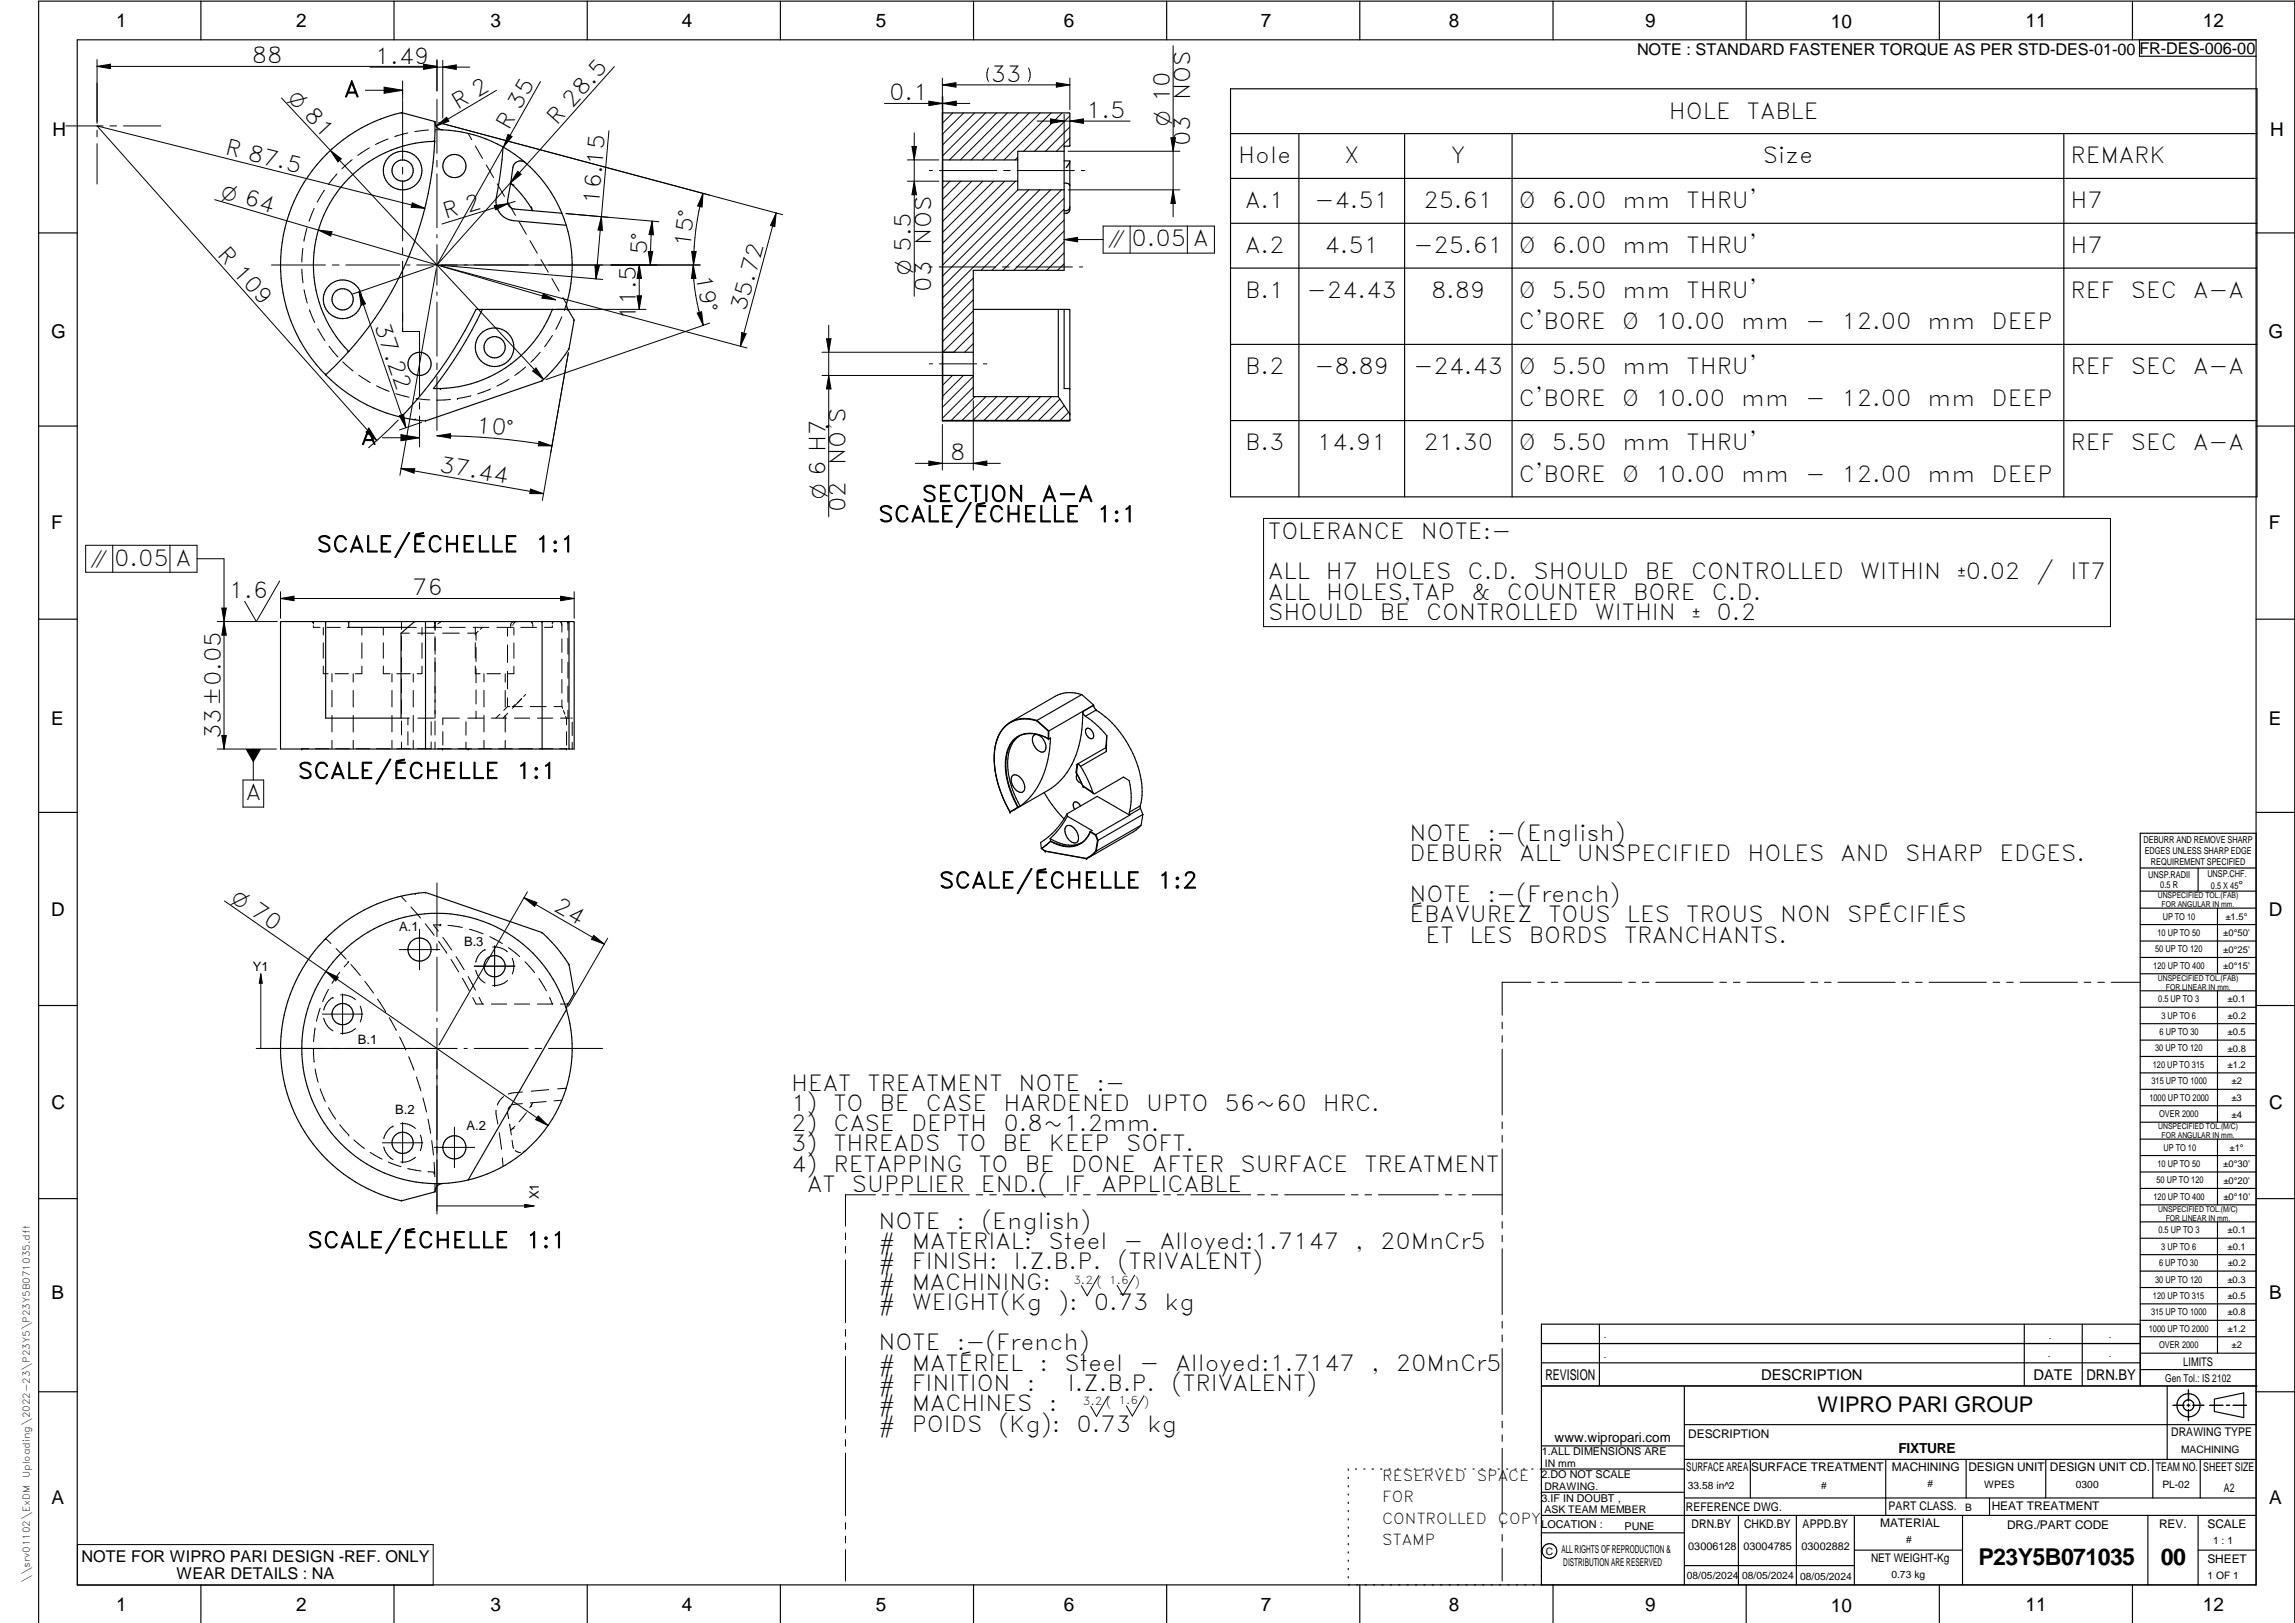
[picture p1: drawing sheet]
<svg xmlns="http://www.w3.org/2000/svg" width="594mm" height="420mm" viewBox="0 0 594 420" stroke-linecap="round" stroke-linejoin="round" font-family="sans-serif">
<defs><g id="words">
<g font-size="6">
<text x="512.1" y="405.2">P23Y5B071035</text>
<text x="559.4" y="405.2">00</text>
</g>
<g font-size="5.7">
<text x="65.2" y="16.3">88</text>
<text x="97" y="16.5">1.49</text>
<text x="256.5" y="21.1">33</text>
<text x="89.1" y="25.1">A</text>
<text x="118.4" y="28.4" transform="rotate(-31 118.4 28.4)">R 2</text>
<text x="230.2" y="25.9">0.1</text>
<text x="308.1" y="25.8" transform="rotate(-90 308.1 25.8)">NOS</text>
<text x="131.7" y="33.9" transform="rotate(-61 131.7 33.9)">R 35</text>
<text x="144.1" y="32.6" transform="rotate(-48 144.1 32.6)">R 28.5</text>
<text x="281.2" y="30.5">1.5</text>
<text x="432" y="30.7">HOLE</text>
<text x="452.2" y="30.7">TABLE</text>
<text x="58" y="40" transform="rotate(14 58 40)">R 87.5</text>
<text x="308.1" y="37.9" transform="rotate(-90 308.1 37.9)">03</text>
<text x="320.5" y="42.3">Hole</text>
<text x="347.9" y="42.3">X</text>
<text x="375.6" y="42.3">Y</text>
<text x="456.3" y="42.3">Size</text>
<text x="536" y="42.3">REMARK</text>
<text x="155.1" y="53" transform="rotate(-85 155.1 53)">16.15</text>
<text x="322.3" y="53.9">A.1</text>
<text x="340.3" y="53.9">-4.51</text>
<text x="368.5" y="53.9">25.61</text>
<text x="393.1" y="53.9">Ø</text>
<text x="401.7" y="53.9">6.00</text>
<text x="420" y="53.9">mm</text>
<text x="436.6" y="53.9">THRU'</text>
<text x="536" y="53.9">H7</text>
<text x="115.3" y="56.8" transform="rotate(-17 115.3 56.8)">R 2</text>
<text x="167.4" y="66" transform="rotate(-88 167.4 66)">5°</text>
<text x="178.6" y="64.2" transform="rotate(-83 178.6 64.2)">15°</text>
<text x="241" y="63.4" transform="rotate(-90 241 63.4)">NOS</text>
<text x="292.9" y="63.8">0.05 A</text>
<text x="322.3" y="65.5">A.2</text>
<text x="342.9" y="65.5">4.51</text>
<text x="365.9" y="65.5">-25.61</text>
<text x="393.1" y="65.5">Ø</text>
<text x="401.7" y="65.5">6.00</text>
<text x="420" y="65.5">mm</text>
<text x="436.6" y="65.5">THRU'</text>
<text x="536" y="65.5">H7</text>
<text x="56" y="66.1" transform="rotate(48 56 66.1)">R 109</text>
<text x="180.1" y="71.4" transform="rotate(81 180.1 71.4)">19°</text>
<text x="241" y="75.5" transform="rotate(-90 241 75.5)">03</text>
<text x="322.3" y="77.1">B.1</text>
<text x="338.3" y="77.1">-24.43</text>
<text x="370.4" y="77.1">8.89</text>
<text x="393.1" y="77.1">Ø</text>
<text x="401.7" y="77.1">5.50</text>
<text x="420" y="77.1">mm</text>
<text x="436.6" y="77.1">THRU'</text>
<text x="536" y="77.1">REF</text>
<text x="551.6" y="77.1">SEC</text>
<text x="567.7" y="77.1">A-A</text>
<text x="164.6" y="82.8" transform="rotate(-90 164.6 82.8)">11.5</text>
<text x="193.1" y="80.9" transform="rotate(-75 193.1 80.9)">35.72</text>
<text x="96.9" y="84.3" transform="rotate(71 96.9 84.3)">37.22</text>
<text x="393.1" y="85.3">C'BORE</text>
<text x="419.9" y="85.3">Ø</text>
<text x="428.5" y="85.3">10.00</text>
<text x="450.7" y="85.3">mm</text>
<text x="467.3" y="85.3">-</text>
<text x="476.7" y="85.3">12.00</text>
<text x="499" y="85.3">mm</text>
<text x="515.5" y="85.3">DEEP</text>
<text x="322.3" y="96.9">B.2</text>
<text x="340.3" y="96.9">-8.89</text>
<text x="365.9" y="96.9">-24.43</text>
<text x="393.1" y="96.9">Ø</text>
<text x="401.7" y="96.9">5.50</text>
<text x="420" y="96.9">mm</text>
<text x="436.6" y="96.9">THRU'</text>
<text x="536" y="96.9">REF</text>
<text x="551.6" y="96.9">SEC</text>
<text x="567.7" y="96.9">A-A</text>
<text x="393.1" y="105">C'BORE</text>
<text x="419.9" y="105">Ø</text>
<text x="428.5" y="105">10.00</text>
<text x="450.7" y="105">mm</text>
<text x="467.3" y="105">-</text>
<text x="476.7" y="105">12.00</text>
<text x="499" y="105">mm</text>
<text x="515.5" y="105">DEEP</text>
<text x="123.1" y="112.1" transform="rotate(5 123.1 112.1)">10°</text>
<text x="93.4" y="115.1">A</text>
<text x="246" y="119.1">8</text>
<text x="322.3" y="116.6">B.3</text>
<text x="340.9" y="116.6">14.91</text>
<text x="368.5" y="116.6">21.30</text>
<text x="393.1" y="116.6">Ø</text>
<text x="401.7" y="116.6">5.50</text>
<text x="420" y="116.6">mm</text>
<text x="436.6" y="116.6">THRU'</text>
<text x="536" y="116.6">REF</text>
<text x="551.6" y="116.6">SEC</text>
<text x="567.7" y="116.6">A-A</text>
<text x="113.5" y="122.1" transform="rotate(10 113.5 122.1)">37.44</text>
<text x="218.9" y="120.5" transform="rotate(-90 218.9 120.5)">NO'S</text>
<text x="393.1" y="124.7">C'BORE</text>
<text x="419.9" y="124.7">Ø</text>
<text x="428.5" y="124.7">10.00</text>
<text x="450.7" y="124.7">mm</text>
<text x="467.3" y="124.7">-</text>
<text x="476.7" y="124.7">12.00</text>
<text x="499" y="124.7">mm</text>
<text x="515.5" y="124.7">DEEP</text>
<text x="238.6" y="129.9">SECTION</text>
<text x="269.6" y="129.9">A-A</text>
<text x="218.9" y="132.5" transform="rotate(-90 218.9 132.5)">02</text>
<text x="227.3" y="135.1">SCALE/ÉCHELLE</text>
<text x="283.9" y="135.1">1:1</text>
<text x="82" y="142.9">SCALE/ÉCHELLE</text>
<text x="138.5" y="142.9">1:1</text>
<text x="328.3" y="139.5">TOLERANCE</text>
<text x="367.8" y="139.5">NOTE:-</text>
<text x="29.5" y="146.4">0.05 A</text>
<text x="328.3" y="150">ALL</text>
<text x="343.2" y="150">H7</text>
<text x="355.8" y="150">HOLES</text>
<text x="379.9" y="150">C.D.</text>
<text x="396.9" y="150">SHOULD</text>
<text x="425.8" y="150">BE</text>
<text x="437.8" y="150">CONTROLLED</text>
<text x="481.5" y="150">WITHIN</text>
<text x="527.1" y="150">/</text>
<text x="535.9" y="150">IT7</text>
<text x="59.2" y="154.8">1.6</text>
<text x="106.7" y="154.1">76</text>
<text x="328.3" y="155.2">ALL</text>
<text x="343.2" y="155.2">HOLES,TAP</text>
<text x="380.9" y="155.2">&amp;</text>
<text x="390.1" y="155.2">COUNTER</text>
<text x="422.8" y="155.2">BORE</text>
<text x="443.1" y="155.2">C.D.</text>
<text x="328.3" y="160.5">SHOULD</text>
<text x="357.2" y="160.5">BE</text>
<text x="369.2" y="160.5">CONTROLLED</text>
<text x="412.8" y="160.5">WITHIN</text>
<text x="444.4" y="160.5">0.2</text>
<text x="57.1" y="191.3" transform="rotate(-90 57.1 191.3)">33±0.05</text>
<text x="77.1" y="201.6">SCALE/ÉCHELLE</text>
<text x="133.6" y="201.6">1:1</text>
<text x="63.6" y="207.2">A</text>
<text x="364.8" y="217.7">NOTE</text>
<text x="385" y="217.7">:-(English)</text>
<text x="364.8" y="223">DEBURR</text>
<text x="393.3" y="223">ALL</text>
<text x="408.2" y="223">UNSPECIFIED</text>
<text x="452.3" y="223">HOLES</text>
<text x="476.5" y="223">AND</text>
<text x="493.2" y="223">SHARP</text>
<text x="517.6" y="223">EDGES.</text>
<text x="243.1" y="229.9">SCALE/ÉCHELLE</text>
<text x="299.6" y="229.9">1:2</text>
<text x="364.8" y="233.5">NOTE</text>
<text x="385.1" y="233.5">:-(French)</text>
<text x="143.1" y="235.7" transform="rotate(30 143.1 235.7)">24</text>
<text x="364.8" y="238.8">ÉBAVUREZ</text>
<text x="400.8" y="238.8">TOUS</text>
<text x="421.1" y="238.8">LES</text>
<text x="436.5" y="238.8">TROUS</text>
<text x="460.8" y="238.8">NON</text>
<text x="478.2" y="238.8">SPÉCIFIÉS</text>
<text x="369" y="244">ET</text>
<text x="380.4" y="244">LES</text>
<text x="395.8" y="244">BORDS</text>
<text x="420.4" y="244">TRANCHANTS.</text>
<text x="204.8" y="282.3">HEAT</text>
<text x="204.8" y="287.6">1)</text>
<text x="215.8" y="287.6">TO</text>
<text x="224.6" y="282.3">TREATMENT</text>
<text x="227.7" y="287.6">BE</text>
<text x="239.7" y="287.6">CASE</text>
<text x="259.8" y="287.6">HARDENED</text>
<text x="263.7" y="282.3">NOTE</text>
<text x="283.8" y="282.3">:-</text>
<text x="296.7" y="287.6">UPTO</text>
<text x="317" y="287.6">56~60</text>
<text x="342.4" y="287.6">HRC.</text>
<text x="204.8" y="292.8">2)</text>
<text x="215.8" y="292.8">CASE</text>
<text x="235.8" y="292.8">DEPTH</text>
<text x="259.7" y="292.8">0.8~1.2mm.</text>
<text x="204.8" y="298.1">3)</text>
<text x="215.8" y="298.1">THREADS</text>
<text x="247.6" y="298.1">TO</text>
<text x="259.5" y="298.1">BE</text>
<text x="271.5" y="298.1">KEEP</text>
<text x="291.5" y="298.1">SOFT.</text>
<text x="204.8" y="303.3">4)</text>
<text x="215.8" y="303.3">RETAPPING</text>
<text x="253.3" y="303.3">TO</text>
<text x="265.3" y="303.3">BE</text>
<text x="277.2" y="303.3">DONE</text>
<text x="298.2" y="303.3">AFTER</text>
<text x="321.1" y="303.3">SURFACE</text>
<text x="353.2" y="303.3">TREATMENT</text>
<text x="209" y="308.6">AT</text>
<text x="220.5" y="308.6">SUPPLIER</text>
<text x="253.9" y="308.6">END.(</text>
<text x="275.6" y="308.6">IF</text>
<text x="285.2" y="308.6">APPLICABLE</text>
<text x="79.6" y="323.1">SCALE/ÉCHELLE</text>
<text x="136.2" y="323.1">1:1</text>
<text x="227.4" y="318.1">NOTE</text>
<text x="227.4" y="323.4">#</text>
<text x="236" y="323.4">MATERIAL:</text>
<text x="247.6" y="318.1">:</text>
<text x="254.1" y="318.1">(English)</text>
<text x="271.4" y="323.4">Steel</text>
<text x="290.9" y="323.4">-</text>
<text x="300.2" y="323.4">Alloyed:1.7147</text>
<text x="350.8" y="323.4">,</text>
<text x="357.2" y="323.4">20MnCr5</text>
<text x="227.4" y="328.6">#</text>
<text x="236" y="328.6">FINISH:</text>
<text x="262.4" y="328.6">I.Z.B.P.</text>
<text x="289.3" y="328.6">(TRIVALENT)</text>
<text x="227.4" y="333.9">#</text>
<text x="236" y="333.9">MACHINING:</text>
<text x="227.4" y="339.1">#</text>
<text x="236" y="339.1">WEIGHT(Kg</text>
<text x="273.9" y="339.1">):</text>
<text x="283.2" y="339.1">0.73</text>
<text x="301.5" y="339.1">kg</text>
<text x="227.4" y="349.6">NOTE</text>
<text x="247.6" y="349.6">:-(French)</text>
<text x="227.4" y="354.9">#</text>
<text x="236" y="354.9">MATÉRIEL</text>
<text x="269.1" y="354.9">:</text>
<text x="275.5" y="354.9">Steel</text>
<text x="294.9" y="354.9">-</text>
<text x="304.3" y="354.9">Alloyed:1.7147</text>
<text x="354.9" y="354.9">,</text>
<text x="361.3" y="354.9">20MnCr5</text>
<text x="227.4" y="360.1">#</text>
<text x="227.4" y="365.4">#</text>
<text x="236" y="365.4">MACHINES</text>
<text x="236" y="360.1">FINITION</text>
<text x="265.8" y="360.1">:</text>
<text x="271.5" y="365.4">:</text>
<text x="276.4" y="360.1">I.Z.B.P.</text>
<text x="303.3" y="360.1">(TRIVALENT)</text>
<text x="227.4" y="370.6">#</text>
<text x="236" y="370.6">POIDS</text>
<text x="258.4" y="370.6">(Kg):</text>
<text x="278.7" y="370.6">0.73</text>
<text x="296.9" y="370.6">kg</text>
</g>
<text font-size="5.6" x="470.5" y="365.5">WIPRO PARI GROUP</text>
<g font-size="5.4">
<text x="74.4" y="25.7" transform="rotate(47 74.4 25.7)">O 81</text>
<text x="302.8" y="32.5" transform="rotate(-90 302.8 32.5)">O 10</text>
<text x="57" y="51.2" transform="rotate(16 57 51.2)">O 64</text>
<text x="286.8" y="63.8">i</text>
<text x="235.8" y="71.2" transform="rotate(-90 235.8 71.2)">O 5.5</text>
<text x="213.6" y="129.2" transform="rotate(-90 213.6 129.2)">O 6 H7</text>
<text x="23.5" y="146.4">i</text>
<text x="506.7" y="150">u0.02</text>
<text x="438.1" y="160.5">u</text>
<text x="59.6" y="233.2" transform="rotate(35 59.6 233.2)">O 70</text>
</g>
<g font-size="4.9">
<text x="30" y="7">1</text>
<text x="76.7" y="7">2</text>
<text x="127" y="7">3</text>
<text x="176.5" y="7">4</text>
<text x="226.7" y="7">5</text>
<text x="275.4" y="7">6</text>
<text x="326.4" y="7">7</text>
<text x="375" y="7">8</text>
<text x="425.8" y="7">9</text>
<text x="473.9" y="7.4">10</text>
<text x="524.3" y="7">11</text>
<text x="570.2" y="7">12</text>
<text x="13.6" y="35.2">H</text>
<text x="587.6" y="35.2">H</text>
<text x="13.2" y="87.5">G</text>
<text x="587.2" y="87.5">G</text>
<text x="13.3" y="137.1">F</text>
<text x="587.3" y="137.1">F</text>
<text x="13.3" y="187.6">E</text>
<text x="587.3" y="187.6">E</text>
<text x="13.3" y="237">D</text>
<text x="587.3" y="237">D</text>
<text x="13.4" y="287.1">C</text>
<text x="587.4" y="287.1">C</text>
<text x="13.4" y="336.3">B</text>
<text x="587.4" y="336.3">B</text>
<text x="13.4" y="389.3">A</text>
<text x="587.4" y="389.3">A</text>
<text x="30" y="417">1</text>
<text x="76.7" y="417">2</text>
<text x="127" y="417">3</text>
<text x="176.5" y="417">4</text>
<text x="226.7" y="417">5</text>
<text x="275.4" y="417">6</text>
<text x="326.4" y="417">7</text>
<text x="375" y="417">8</text>
<text x="425.8" y="417">9</text>
<text x="473.9" y="417.4">10</text>
<text x="524.3" y="417">11</text>
<text x="570.2" y="417">12</text>
</g>
<g font-size="4.2">
<text x="423.7" y="14.3">NOTE : STANDARD FASTENER TORQUE AS PER STD-DES-01-00</text>
<text x="553.8" y="14">FR-DES-006-00</text>
<text x="21.1" y="404.4">NOTE FOR WIPRO PARI DESIGN -REF. ONLY</text>
<text x="45.7" y="408.9">WEAR DETAILS : NA</text>
</g>
<g font-size="3.9">
<text x="357.8" y="383.4">RESERVED</text>
<text x="382.3" y="383.4">SPACE</text>
<text x="357.8" y="388.9">FOR</text>
<text x="357.8" y="394.5">CONTROLLED</text>
<text x="387.8" y="394.5">COPY</text>
<text x="357.8" y="400.1">STAMP</text>
</g>
<g font-size="3.8">
<text x="400.1" y="357.1">REVISION</text>
<text x="455.9" y="357.1">DESCRIPTION</text>
<text x="526.4" y="357.1">DATE</text>
<text x="540.1" y="357.1">DRN.BY</text>
</g>
<text font-size="3.6" x="491.4" y="376.2">FIXTURE</text>
<text font-size="3.5" x="402.4" y="373.3">www.wipropari.com</text>
<g font-size="3.4">
<text x="103.4" y="241">A.1</text>
<text x="120.1" y="244.9">B.3</text>
<text x="65.5" y="251.3">Y1</text>
<text x="92.6" y="270.4">B.1</text>
<text x="102.3" y="288.3">B.2</text>
<text x="120.7" y="292.6">A.2</text>
<text x="139.4" y="310.5" transform="rotate(-90 139.4 310.5)">X1</text>
</g>
<g font-size="3.1">
<text x="565.2" y="353.5">LIMITS</text>
<text x="562" y="371.7">DRAWING TYPE</text>
<text x="437" y="372.3">DESCRIPTION</text>
<text x="436.5" y="380.9">SURFACE AREA</text>
<text x="453.3" y="380.9">SURFACE TREATMENT</text>
<text x="489.7" y="380.9">MACHINING</text>
<text x="509.5" y="380.9">DESIGN UNIT</text>
<text x="530.6" y="380.9">DESIGN UNIT CD.</text>
<text x="558" y="380.7">TEAM NO.</text>
<text x="570.3" y="380.7">SHEET SIZE</text>
<text x="575.6" y="386.1">A2</text>
<text x="436.4" y="391.1">REFERENCE DWG.</text>
<text x="437.9" y="395.5">DRN.BY</text>
<text x="451.5" y="395.5">CHKD.BY</text>
<text x="466.6" y="395.5">APPD.BY</text>
<text x="486.7" y="395.4">MATERIAL</text>
<text x="488.9" y="391">PART CLASS.</text>
<text x="515.6" y="391">HEAT TREATMENT</text>
<text x="519.6" y="395.9">DRG./PART CODE</text>
<text x="558.9" y="395.6">REV.</text>
<text x="571.4" y="395.6">SCALE</text>
<text x="484.3" y="404.3">NET WEIGHT-Kg</text>
<text x="571.4" y="404.7">SHEET</text>
</g>
<text font-size="3" x="579.5" y="230.1">°</text>
<g font-size="2.8">
<text x="277.8" y="332.4">3.2 ( 1.6 )</text>
<text x="560.5" y="357.7">Gen Tol.: IS 2102</text>
<text x="280.3" y="363.6">3.2 ( 1.6 )</text>
<text x="399.1" y="376.7">1.ALL DIMENSIONS ARE</text>
<text x="399" y="382.7">2.DO NOT SCALE</text>
<text x="399" y="388.7">3.IF IN DOUBT ,</text>
<text x="399" y="395.5">LOCATION :</text>
<text x="420.5" y="396">PUNE</text>
<text x="437" y="401.3">03006128</text>
<text x="451.3" y="401.2">03004785</text>
<text x="466.3" y="401.3">03002882</text>
<text x="404.2" y="402">ALL RIGHTS OF REPRODUCTION &amp;</text>
<text x="404.7" y="405.4">DISTRIBUTION ARE RESERVED</text>
</g>
<g font-size="2.7">
<text x="564.6" y="376.2">MACHINING</text>
<text x="399.9" y="379.7">IN mm</text>
<text x="399.8" y="385.7">DRAWING.</text>
<text x="436.9" y="385.5">33.58 in^2</text>
<text x="471.4" y="385.6">#</text>
<text x="498.9" y="385.1">#</text>
<text x="513.6" y="385.3">WPES</text>
<text x="537.3" y="385.2">0300</text>
<text x="559.7" y="385.2">PL-02</text>
<text x="399.8" y="391.8">ASK TEAM MEMBER</text>
<text x="508.7" y="391.2">B</text>
<text x="493.4" y="399.6">#</text>
<text x="572.9" y="399.8">1 : 1</text>
<text x="400.1" y="402.5">C</text>
<text x="436.7" y="408.7">08/05/2024</text>
<text x="450.9" y="408.8">08/05/2024</text>
<text x="466" y="409">08/05/2024</text>
<text x="489.6" y="408.5">0.73 kg</text>
<text x="571.5" y="408.7">1 OF 1</text>
</g>
<g font-size="2.5">
<text x="559.2" y="229.9">0.5 R</text>
<text x="572.3" y="230.1">0.5 X 45</text>
<text x="559.4" y="323.5">3 UP TO 6</text>
<text x="558.9" y="327.8">6 UP TO 30</text>
<text x="557.8" y="332">30 UP TO 120</text>
<text x="415.2" y="346.4">.</text>
<text x="530.3" y="346.6">.</text>
<text x="545.9" y="346.4">.</text>
<text x="415.2" y="351.5">.</text>
<text x="530.1" y="351.3">.</text>
<text x="545.9" y="351.4">.</text>
</g>
<g font-size="2.4">
<text x="554.9" y="218.3">DEBURR AND REMOVE SHARP</text>
<text x="555.2" y="221.1">EDGES UNLESS SHARP EDGE</text>
<text x="556.1" y="227.2">UNSP.RADII</text>
<text x="556.8" y="223.8">REQUIREMENT SPECIFIED</text>
<text x="571.4" y="227">UNSP.CHF.</text>
<text x="559.8" y="238">UP TO 10</text>
<text x="576.1" y="238.1">±1.5°</text>
<text x="558.5" y="242.3">10 UP TO 50</text>
<text x="575.5" y="242.3">±0°50'</text>
<text x="557.4" y="250.8">120 UP TO 400</text>
<text x="557.9" y="246.5">50 UP TO 120</text>
<text x="575.5" y="250.8">±0°15'</text>
<text x="575.5" y="246.6">±0°25'</text>
<text x="558.7" y="259.4">0.5 UP TO 3</text>
<text x="559.5" y="263.7">3 UP TO 6</text>
<text x="576.6" y="259.4">±0.1</text>
<text x="576.6" y="263.7">±0.2</text>
<text x="559" y="268">6 UP TO 30</text>
<text x="576.6" y="268">±0.5</text>
<text x="557.9" y="272.2">30 UP TO 120</text>
<text x="576.6" y="272.2">±0.8</text>
<text x="556.9" y="280.7">315 UP TO 1000</text>
<text x="557.3" y="276.5">120 UP TO 315</text>
<text x="576.6" y="276.5">±1.2</text>
<text x="577.7" y="280.7">±2</text>
<text x="556.4" y="284.9">1000 UP TO 2000</text>
<text x="577.6" y="285">±3</text>
<text x="558.9" y="289.2">OVER 2000</text>
<text x="577.7" y="289.3">±4</text>
<text x="560" y="297.9">UP TO 10</text>
<text x="577.1" y="297.9">±1°</text>
<text x="558.5" y="302.1">10 UP TO 50</text>
<text x="575.5" y="302.2">±0°30'</text>
<text x="557.5" y="310.6">120 UP TO 400</text>
<text x="558.2" y="306.4">50 UP TO 120</text>
<text x="575.5" y="310.6">±0°10'</text>
<text x="575.5" y="306.4">±0°20'</text>
<text x="558.8" y="319.2">0.5 UP TO 3</text>
<text x="576.6" y="323.5">±0.1</text>
<text x="576.6" y="319.3">±0.1</text>
<text x="576.7" y="327.8">±0.2</text>
<text x="576.6" y="332">±0.3</text>
<text x="556.8" y="340.6">315 UP TO 1000</text>
<text x="557.3" y="336.3">120 UP TO 315</text>
<text x="576.6" y="336.3">±0.5</text>
<text x="576.6" y="340.6">±0.8</text>
<text x="556.2" y="344.8">1000 UP TO 2000</text>
<text x="576.6" y="344.8">±1.2</text>
<text x="558.9" y="349">OVER 2000</text>
<text x="577.7" y="349">±2</text>
<text x="7.7" y="382.7" transform="rotate(-90 7.7 382.7)">Uploading\2022-23\P23Y5\P23Y5B071035.dft</text>
<text x="7.7" y="409.9" transform="rotate(-90 7.7 409.9)">\\srv01102\ExDM</text>
</g>
<g font-size="2.1">
<text x="558.6" y="232.4">UNSPECIFIED TOL.(FAB)</text>
<text x="559.5" y="234.8">FOR ANGULAR IN mm.</text>
<text x="558.6" y="254">UNSPECIFIED TOL.(FAB)</text>
<text x="560.7" y="256.3">FOR LINEAR IN mm.</text>
<text x="558.7" y="292.4">UNSPECIFIED TOL.(M/C)</text>
<text x="559.6" y="294.7">FOR ANGULAR IN mm.</text>
<text x="558.7" y="313.8">UNSPECIFIED TOL.(M/C)</text>
<text x="560.6" y="316.2">FOR LINEAR IN mm.</text>
</g>
</g></defs>
<g fill="none" stroke="#000" stroke-width=".3">
<path d="M20 10.3h564v400h-564zM52 .3v10M102 .3v10M152 .3v10M202 .3v10M252 .3v10M302 .3v10M352 .3v10M402 .3v10M452 .3v10M502 .3v10M552 .3v10"/>
<path d="M553.8 10.3v4.3h30.2M103.9 29.1a40.5 40.5 0 0 0-19.6 67.9M103.9 29.1v.3M103.9 29.1l8.7 2.4M112.3 36.4l.2 .2M112.5 36.6h.1M112.5 36.6a32 32 0 0 0-29 19.9 32 32 0 0 0 6.8 34.5M112.5 36.6a87.4 87.4 0 0 1-22.2 54.4M112.6 31.5l-.2 .1M112.6 31.5l-.1 5.1M112.6 31.6l.2 .9 .5 .7a3.9 3.9 0 0 0 2.9 .5 34.7 34.7 0 0 1 14 4.4M130.2 38.1a118 118 0 0 1-1.8 13.7 5 5 0 0 0 4.5 5.3l13.7 1.2"/>
<path d="M130.2 38.1l3 1.9 2.8 2.1M243.9 34.7v68.6M275.5 39.2h-12v9.9h12M318.5 34.6h265.7M318.5 23h265.7v105.6h-265.7zM336.2 34.6v94M363.6 34.6v94M391.4 34.6v94M534.2 34.6v94M132.2 47.4l.3 .3M132.2 47.4l-.8 4.4a1.98 1.98 0 0 0 1.8 2.3l12.3 1.1M132.5 47.7l3.3 3.7 1.9 2.7"/>
<path d="M132.5 47.7l.6 .3M136 42.1a34.8 34.8 0 0 1 9.5 13.1M136 42.1a2 2 0 0 0-3.2 1.3l-.6 4M137.6 53.6l.1 .5M137.7 54.1l.2 .4M145.5 55.2l1.1 3.1M146.6 58.3a35.4 35.4 0 0 1 .1 20.4l.3 1.4M244 41.4h19.5M244 46.9h19.5M275.5 47.4l1 .1 .4 .4M275.5 41.7h1.4v12.8a1.1 1.1 0 0 1-1.4 .7M276.9 41.8l-.9 1.6"/>
<path d="M276.9 53.6l-.2 .5a1.19 1.19 0 0 1-1.2 .4M318.5 46.2h265.7M318.5 57.8h265.7M10 60.3h10M243.9 78.7h.1M318.5 69.4h265.7M584 60.3h10M84.3 96.8v.2M84.3 97a40.4 40.4 0 0 0 19.5 11M90 91h.3M90.3 91l-6 6M124.9 80.1a109.5 109.5 0 0 1-12.7 20.5h1.7"/>
<path d="M140.2 98.4l.1 .2M140.3 98.6l-30.2 10.4M143.1 80.3l-.1-.2a32 32 0 0 1-29.1 20.5M147 80.1l1.6 2.7M147 80.1h-23.8a108.5 108.5 0 0 1-19.4 27.9M147 80.1l-.1 .2M147.1 90.2l.2 .1M147.3 90.3l-3.2 4.4-3.8 3.9M148.6 82.8l-1.3 7.5M148.6 82.8l-.2 .1M244 91.2h7.9M244 97.2h7.9"/>
<path d="M251.9 80.1l25 .1v28.6M274 80.1v22.6M275.5 80.1v20.5h1.2l.2 .2M318.5 89.2h265.7M10 110.3h10M103.8 108l3.3 .6M107.1 108.6l3 .4M107.6 108.5l-.5 .1M110.1 108.8v.2M113.9 100.6h.1M114 100.6l.1 .2M114 100.6h.1"/>
<path d="M274 102.7h-22.1v-32.7h23.6v-32.2l1.4-.1v-8.4l-33-.1v79.8h32.8l.2-.2M274 102.7l2.9 4.7M276.9 108.8h-33M276.9 108.7v.1M318.5 108.9h265.7M584 110.3h10M10 160.3h10M84.3 160.9v25h19.5v-22l3.3-2.8 .5-.2M90 160.9l.3 .2v1.3h15.3M107.6 160.9l-34.9 .1-.1 32.9h76v-32.8l-.2-.2h-8.2M107.6 160.9h32.6M110.1 160.9h.1"/>
<path d="M110.1 160.9v.1M110.1 161v32.9M140.2 160.9l.1 33M147.1 160.9l.2 .2v32.8M280 179.8a8.6 8.6 0 0 0-6.9 .5l-11.5 6.6M280 179.8l-11.6 6.7M280 179.8l3.1 2.7M584 160.3h10M257.5 194.3a27.6 27.6 0 0 0 3.9 15.8M263.9 190.5a8.3 8.3 0 0 0-3 7.8 23.9 23.9 0 0 0 3.2 10.4M267.5 190.4a1.62 1.62 0 0 1 2.4 .7 2.53 2.53 0 0 1 .3 3.5 2.51 2.51 0 0 1-2.7-2.1l-.3-1.2zM268.4 186.6l3 2.7"/>
<path d="M268.4 186.6a7.7 7.7 0 0 0-10.6 5.9l-.5 3.1 .1 2.5 .4 2.6 1.5 5.2 2.1 4.3M268.4 186.5v.1M268.4 186.5a8 8 0 0 0-10.8 6.5l-.1 1.2M268.4 186.5l3.1 2.7M268.9 190.2a6.3 6.3 0 0 0-8.5 5.6 20.9 20.9 0 0 0 3 13.2M268.9 190.2l2.4 1M268.9 190.2a6.2 6.2 0 0 0-8.4 5.6 21 21 0 0 0 3.1 13.2M268.9 190.2l2.5 1.1M271.4 191.3h.1M271.4 189.3l-.1 1.9M271.5 191.3l.4-.3a23.4 23.4 0 0 1-6.2 16.3l-1.6 1.4M271.5 189.2l-.1 .1"/>
<path d="M271.5 189.2v2.1M278.8 197.9l-.2 2.2M278.8 197.9h.1M278.8 197.8h.1M278.9 197.8l-.2 2.4M278.9 197.8l.8 .6M279.7 198.4l1.8 3.3 1.4 3.4M280.3 184.2l.3 .8 .4 .4M280.3 184.2a25.2 25.2 0 0 1-5.6 17.6l-2.5 2.2-9.8 5.7M281 185.4l3.2 2.6 2.3 2.5M281.2 188.7a1.19 1.19 0 0 1 1.7 .9 .92 .92 0 0 1 .3 1 .92 .92 0 0 1-.8 .6 2.01 2.01 0 0 1-1.2-2.5zM283.1 182.5l-11.6 6.7"/>
<path d="M283.1 182.6l-2.8 1.6M283.1 182.6l.1 .5 .6 .7M283.1 182.5v.1M283.8 183.8l-2.8 1.6M283.8 183.8l2.3 1.7M283.8 183.8h.1M286.1 185.5h.1M286.1 185.5a27.2 27.2 0 0 1 9.5 20.4l-.4 2.7M286.4 193.5l-7.6 4.3M286.4 194.5l-6.7 3.9M286.4 193.5v1M286.5 190.5l-.1 4"/>
<path d="M286.5 190.5l-.3 3.1M10 210.3h10M261.4 210.1v.1M261.4 210.2h.1M261.5 210.2h.1M262.1 200.9a1.63 1.63 0 0 1 2.3 .7 2.57 2.57 0 0 1 .4 3.4 2.51 2.51 0 0 1-2.8-2l-.3-1.3zM263.4 209h.2M263.4 209l-2 1.1M263.6 209l-2.1 1.2M264.1 208.7l-.5 .3M269.6 219.6l.1 .1M269.6 219.7l1 .7"/>
<path d="M269.7 219.7l.8 .6M270.3 205.2l2 3.1 3.1 3.7M271.8 217.1a8.4 8.4 0 0 0 8.1 1.1M271.8 217.1l.1 .6M271.9 217.8l-2.2 1.9M271.9 217.7v.1M271.9 217.8l-2.3 1.8M276 214a1.63 1.63 0 0 1 2.3 .7 2.57 2.57 0 0 1 .4 3.4 2.7 2.7 0 0 1-3-2.5v-1.1zM276.2 210.7l7.8-4.5 8.4 4.8M276.2 210.7l.1 .6M276.2 210.7a19.6 19.6 0 0 1-6.8 7.4l.2 1.5M276.3 211.3l6.4 3.7-.4 .3"/>
<path d="M276.3 211.3l-2 3.2-2.5 2.6M278.6 200.1l.6 1.1M278.6 200.1l.1 .1M278.7 200.2l.5 1M278.8 200.3a1.92 1.92 0 0 0 1.3 2.7M279.2 201.2l.6 1.1M279.7 208.7a1.19 1.19 0 0 0-1.7-.9l-.2 .8 .4 .9M279.8 202.3l.5 1.2M279.8 202.3l.5 1.1M280.3 203.4l2.6 1.7M280.3 203.4l.1 .2M280.4 203.6l2.7 1.8"/>
<path d="M280.4 203.6h.1M281.2 217a6.6 6.6 0 0 1-8.4 1.1l-.9-.4M282.2 215.3v.1M282.2 215.3l-1 1.7M282.2 215.4a6.2 6.2 0 0 1-8.6 3.2l-1.7-.8M282.2 215.4l1.4 .8M282.3 215.3l1.4 .8M282.3 215.3h-.1M282.9 205.1l.3 .4h.2l7.4-4.3 1.5 .9a16.5 16.5 0 0 1 0 8.2M283.6 216.2l.5 1.4M283.7 216.1l.5 1.5M283.7 216.1l-.1 .1"/>
<path d="M284.1 217.6l-.5 2.7M284.1 217.6h.1M284.2 217.6l-.4 2.7M292.3 210.3l.1 .6M292.4 210.9v.1M292.4 211l-8.7 5.1M295.2 208.6l-2.9 1.7M295.2 208.6v.7M295.2 209.3l.6 1.5M295.2 209.3l-2.8 1.6M295.4 213.6l-2 1.7-11.6 6.7M295.4 213.6l-11.6 6.7"/>
<path d="M295.8 210.8l-.4 2.8M295.8 210.8l-11.6 6.8M584 215.7h-30v143.1M584 210.3h10M270.5 220.3l10.7 1.9M270.5 220.3h.1M270.6 220.4h.1M270.6 220.4l10.7 1.9M281.2 222.2h.1M281.2 222.3h.1M281.3 222.3h.1M283.6 220.3l-1.1 1.1-1.3 .8"/>
<path d="M283.6 220.3h.2M283.8 220.3l-1.2 1.1-1.3 .9M554 230.7h30M554 224.7h30M554 235.1h30M554 239.4h30M569 224.7v6M574 235.1v17M554 243.6h30M554 247.9h30M554 252.1h30M554 256.5h30"/>
<path d="M574 256.5v34M10 260.3h10M554 260.8h30M554 265h30M554 269.3h30M554 273.5h30M554 277.7h30M584 260.3h10M554 282h30M554 286.3h30M554 290.5h30M554 294.9h30"/>
<path d="M554 299.1h30M574 294.9v17M10 310.3h10M121.2 305.5a35 35 0 0 0 25.5-44.2l.2-1.2 1.7-2.9-1.3-7.5-3.2-4.4-3.8-3.9-30.2-10.4a40.5 40.5 0 0 0-37.4 37.3 40.5 40.5 0 0 0 31.2 42.6l8.7-2.4a2.07 2.07 0 0 1 1.9-2.1M121.2 305.5l25.4-44.1a35 35 0 0 0-40.7-24.2 35 35 0 0 0-27.5 38.5 35 35 0 0 0 36.1 30.7M121.2 305.5l-3.3 .6-3.4 .3M554 303.4h30M554 307.7h30M554 311.9h30M554 316.3h30M574 316.3v34M584 310.3h10"/>
<path d="M554 320.5h30M554 324.8h30M554 329.1h30M554 333.3h30M554 337.5h30M399 358.8h185.3M399 352.8h155M399 347.8h155M414 342.8v16M436 358.8v51.5M524 342.8v16M539 342.8v16"/>
<path d="M554 342.8h-155v67.5M554 341.8h30M554 346.1h30M554 350.3h30M554 354.6h30M561 358.8v19M10 360.3h10M399 374.3h37M436 368.8h148M436 377.8h148M453.1 377.8v10M488.1 377.8v14.5"/>
<path d="M508.9 377.8v10M529.6 377.8v10M557.3 377.8v10M569.5 377.8v10M573.2 362.2l7.6-1.6v6.4l-7.6-1.6zM584 360.3h10M349 380.3v.3M349 382.4v.4M349 384.6v.3M349 386.7v.4M349 388.9v.3M349 391v.4"/>
<path d="M349 393.2v.3M349 395.3v.3M349 397.4v.4M349 399.6v.3M350.9 380.3h.3M353 380.3h.3M355.2 380.3h.3M357.4 380.3h.3M359.6 380.3h.3M361.7 380.3h.3M363.9 380.3h.3M366.1 380.3h.3"/>
<path d="M368.3 380.3h.3M370.4 380.3h.3M372.6 380.3h.3M374.8 380.3h.3M376.9 380.3h.4M379.1 380.3h.3M381.3 380.3h.3M383.4 380.3h.4M385.6 380.3h.4M387.8 380.3h.3M390 380.3h.3M392.1 380.3h.4"/>
<path d="M394.3 380.3h.4M396.5 380.3h.3M399 396.8h37M399 392.3h185M399 386.3h37M436 387.8h148M436 380.3h-37.3M450 392.3v18M465 392.3v18M480 392.3v18M508 392.3v18M515 387.8v4.5"/>
<path d="M556 392.3v18M569 392.3v18M52 410.3v9.8M102 410.3v9.8M152 410.3v9.8M202 410.3v9.8M252 410.3v9.8M302 410.3v9.8M349 401.7v.4M349 403.9v.3M349 406v.4M349 408.2v.3"/>
<path d="M352 410.3v9.8M402 410.3v9.8M436 405.3h44M452 410.3v9.8M480 401.3h28M502 410.3v9.8M552 410.3v9.8M569 401.3h15M10 420.1v-419.8h584v419.8"/>
<circle cx="104.2" cy="44.2" r="2.75"/>
<circle cx="104.2" cy="44.2" r="5"/>
<circle cx="117.6" cy="43" r="3"/>
<circle cx="88.7" cy="77.5" r="5"/>
<circle cx="88.7" cy="77.5" r="2.75"/>
<circle cx="108.6" cy="94.2" r="3"/>
<circle cx="128" cy="89.9" r="5"/>
<circle cx="128" cy="89.9" r="2.75"/>
<circle cx="108.6" cy="245.8" r="3"/>
<circle cx="128" cy="250.1" r="2.76"/>
<circle cx="88.7" cy="262.5" r="2.75"/>
<circle cx="104.2" cy="295.9" r="2.75"/>
<circle cx="117.6" cy="297" r="3"/>
<circle cx="566.5" cy="363.8" r="1.4"/>
<circle cx="566.5" cy="363.8" r="3"/>
<circle cx="401.1" cy="401.5" r="1.91"/>
</g>
<g fill="none" stroke="#000" stroke-width=".26">
<path d="M25.1 17.2l3.5-.6v1.2zM25.1 17.2h88M25.1 15.4v16.5M95.8 17.4h25.8M109.6 16.8l3.5 .6-3.5 .6v-1.4l3.5 .6M113.1 15.4v8.1M113.1 17.2l-3.5 .6M114.6 17.4l3.5-.6v1.2zM114.6 15.6v15M159 17.3l-45.9 51.3 26.8-47.5M255.9 17.6l-.4 1.7 .4 1.8M266.2 17.6l.5 1.7-.5 1.8"/>
<path d="M303.7 11.9v44.3M17.1 32.6h9.6M25.1 33.7v1.7M25.1 37.2v10.4M28.5 32.6h1.7M32 32.6h9.6M72.9 25.4l12.6 13.5M85.5 38.9l55.2 59.3M85.5 38.9l2.8 2.2-.8 .8zM94.6 23.4h9.6M95.6 38.3l-3 1.9M99.4 22.6l4.8 .8-4.8 .8z"/>
<path d="M100.5 36l-3.3 1.4M104.2 21v4.8M104.2 26v15.5M105.6 34.4l-3.4 1M110.9 33.7l-3.5 .4M112.7 33.6h1.8M112.9 32.6l2.7-2.2 .6 1zM113.1 25.7v14M113.6 31.7l89 23.9M121.2 34.5l.9 1.7M123.1 37.8l1.8 3.2M128.5 23.4l-15.6 9.2"/>
<path d="M131.5 34.8l1 .5-2.2 2.8zM157.6 33.8l-3.3 38.4M229 26.8h22.1M236.1 37.9h1.1l-.5 3.5zM236.7 34.4v42.3M240.4 26.2l3.5 .6-3.5 .5zM243.9 22l3.6-.6v1.2zM243.9 20.2v13.3M243.9 22h33M244 25v8.7M244 26.8l3.5-.6v1.1zM246.6 29.2l-2.7 2.7"/>
<path d="M249.5 29.2l-5.6 5.5M252.3 29.2l-8.3 8.3M255.1 29.2l-11.1 11.1M258 29.2l-12.2 12.2M260.8 29.2l-12.2 12.2M263.6 29.2l-12.2 12.2M266.4 29.2l-12.2 12.2M268.5 31.3h24M269.3 29.2l-12.2 12.2M271.9 30.8l3.6 .5-3.6 .6zM272.1 29.2l-12.2 12.2M273.4 21.4l3.5 .6-3.5 .6z"/>
<path d="M274.9 29.2l-9.9 10M275.5 29.6v8.5M276.5 39.2h28.9M276.9 35.7l-3.4 3.5M276.9 32.9l-6.2 6.3M276.9 30l-9.1 9.2M276.9 20.2v8.2M276.9 31.3l3.6-.5v1.1zM303.1 35.7h1.2l-.6 3.5zM55.6 51.7l26.8 7.9M79.5 59l-.8 3.5M81.3 54l-1.3 3.3"/>
<path d="M82.4 59.6l3.5 .4-.3 1.1zM82.4 59.6l61.4 18M83.9 49.3l-1.8 3M87.2 45l-2.2 2.8M91.2 41.3l-2.7 2.4M104.2 43.3v1.7M104.2 46.8v15.6M106.7 52.5l3.3 1.4-3.6-.2zM110 53.9l-84.9-21.3 72.4 81.5M113.1 41.5v1.7M113.1 45v14M125.9 42.7l1.9 3.3"/>
<path d="M127.9 53.2l3.6-.5-3.2 1.6zM128.7 47.6l1.9 3.2M131.5 52.5l1.9 3.3M133.4 52.1l-19 5.9M134 44.3l.9 .8-2.8 2.2zM134.4 57.4l1.8 3.3M146.5 55.3l24.1 2.1M155.7 56.1l.2 3.5-1.1-.1zM168.8 57.3l-.5 11.3M168.8 57.3l.4 3.5-1.2-.1zM182 50.1a70.9 70.9 0 0 0-2.5 18.5M182 50.1l-.3 3.5-1.1-.3z"/>
<path d="M200.9 55.1l-9.2 34.5M200.9 55.1l-.3 3.6-1.2-.3zM234.9 46.9h8.1M234.9 41.4h8.1M236.7 46.9l.5 3.5h-1.1zM240.6 44.2h.8M243.2 44.2h14.8M245.9 46.9l-1.9 1.9M248.7 46.9l-4.7 4.7M251.6 46.9l-7.6 7.5M254.4 46.9l-10.4 10.4M257.2 46.9l-13.2 13.2"/>
<path d="M259.8 44.2h1.7M260.1 46.9l-16.1 16M262.9 46.9l-18.9 18.8M263.3 44.2h14.8M263.5 40.7l-.8 .7M263.5 49.1l-19.5 19.5M266.3 49.1l-22.3 22.3M269.1 49.1l-25.1 25.1M272 49.1l-28 28M274.8 49.1l-20.8 20.9M275.5 59.8l-10.2 10.2M275.5 57l-13.1 13"/>
<path d="M275.5 54.1l-15.9 15.9M275.5 51.3l-18.7 18.7M276.5 49.1h28.9M279.9 44.2h.9M285.6 58.5h28.8v7h-28.8zM292.5 58.5v7M303.7 49.1l.6 3.6h-1.2zM307.4 58.5v7M70.3 68.6h13.9M78.1 69.7l.3 3.5M78.4 64.3l-.3 3.5M78.7 75l.8 3.5"/>
<path d="M86 68.6h1.8M89.5 68.6h14M92.9 75.5l1.7 3.2-1.1 .3zM92.9 75.5l12.2 35.2M104.2 67.6v18.2h4.4v16.6M104.2 64.1v1.7M105.3 68.6h.8M107.9 68.6h73.4M112.1 68.9l-20.8 7.2M112.9 69.6l-9.4 53.4M113.1 63.3v10.6M113.1 60.7v.9"/>
<path d="M113.1 75.6v.9M113.1 78.2v14M114.1 68.9l79.3 21.2M114.2 68.7l41.8 3.6M137.2 62.3l1.9 3.3M140 67.2l1.9 3.3M140.6 76.1l3.2 1.5-3.5-.4zM142.9 72.1l1.8 3.3M145.7 77l.9 1.7-.5 1.6M154 68.7h1.2l-.9 3.5zM164.9 76.6h1.2l-.6 3.5zM165.5 68.6l.6 3.5h-1.2z"/>
<path d="M165.5 68.6v11.5M167.8 65.1h1.2l-.7 3.5zM179 65.1h1.2l-.7 3.5zM179.4 68.6l.7 3.5h-1.1zM179.4 68.6a48.2 48.2 0 0 0 2.6 15.6M240.4 69.1h.9M243.1 69.1h14.6M251.9 72l-7.9 7.9M251.9 74.8l-7.9 7.9M251.9 77.7l-7.9 7.9M259.5 69.1h1.7M263 69.1h14.6"/>
<path d="M275.5 68.3l-1.7 1.7M275.5 65.5l-4.6 4.5M275.5 62.6l-7.4 7.4M275.5 62l3.4-.6v1.2zM275.5 62h10.1M279.4 69.1h.8M80.1 80.2l1.4 3.3M82.3 85.1l1.8 3.1M85.2 89.6l2.3 2.8M88.7 93.7l2.7 2.3M92.9 97.1l3 1.9M97.5 99.9l3.2 1.4"/>
<path d="M113.1 94v1.7M113.1 97.5v13.9M131.7 98.2l-3.1 1.7M136.1 95l-2.8 2.2M137.9 96.1l.9-.8 1.9 2.9zM139.8 91.2l-2.4 2.6M143 86.8l-2 3M144 80.1h23.2M145.4 82l-1.5 3.3M147.1 91.3l-6.7 38.2M180.5 81l1.1-.3 .4 3.5zM183.7 83.7l-42.4 14.6"/>
<path d="M192 86.1l1.1 .3-1.4 3.2zM212.8 91.2h34.1M212.8 97.2h34.1M213.9 87.7h1.2l-.6 3.5zM214.5 84.2v49.6M214.5 97.2l.6 3.5h-1.2zM240.6 94.2h.8M243.2 94.2h9.6M246.5 97.2l-2.5 2.5M249.4 97.2l-5.4 5.3M251.9 89l-2.2 2.2M251.9 86.1l-5 5.1"/>
<path d="M251.9 97.5l-8 8M251.9 83.3l-7.8 7.9M251.9 80.5l-7.9 7.9M254.6 94.2h.9M94.8 111.8l.8-.7 1.9 3zM99 113.3h9.6M100.6 111.2l-5.2 4.7M102.4 101.9l3.5 .9M103.1 108.8l-2.5 2.4M103.4 107.6l1.1-.4 .6 3.5zM103.8 112.5l4.8 .8-4.8 .8zM107.7 103.2l3.5 .3"/>
<path d="M108.6 104.2v1.7M108.6 107.7v8M109.1 109.3l-5.7 2M113.1 112.8l3.5-.5v1.1zM113.1 112.8a166.9 166.9 0 0 1 29.8 2.6M116.6 103.4l-3.6 .2M118.4 103.2h.1M121.9 102.5l-3.5 .7M127 100.7l-3.4 1.3M139.5 114.3l3.4 1.1h-3.6zM237 120h21.9M240.4 119.4l3.5 .6-3.5 .5z"/>
<path d="M243.9 109.9v11.8M251.9 100.3l-8 8M251.9 120l3.6-.6v1.1zM251.9 103.7v18M252.4 102.7l-6.2 6.1M255.2 102.7l-6.2 6.1M258 102.7l-6.1 6.1M260.9 102.7l-6.2 6.1M263.7 102.7l-6.2 6.1M266.5 102.7l-6.1 6.1M269.4 102.7l-6.2 6.1M272.2 102.7l-6.2 6.1"/>
<path d="M274.4 103.3l-5.5 5.5M275.5 105l-3.8 3.8M276.6 106.7l-2.1 2.1M103.8 121.3h3.6l-.2 1.2zM103.8 121.3l36.9 6.5M137.3 126.6l3.4 1.2h-3.6zM327.1 134.2h219.2v28h-219.2zM22.2 141.2h28.8v6.9h-28.8zM29.2 141.2v6.9M44 141.2v6.9M51 144.7h7v49.2M57.4 157.4h1.2l-.6 3.5z"/>
<path d="M72.4 150.4l-6 10.5-3.1-5.2M72.6 153.2v6.9M72.6 154.9l3.5-.6v1.2zM72.6 154.9h76M145.1 154.3l3.5 .6-3.5 .6zM148.6 153.2v6.9M56.3 160.9h15.5M58 160.9l.6 3.5h-1.2zM80.9 160.9h.1M81 161h.1M81.1 161h.1M81.1 161.1v.4"/>
<path d="M81.1 162v.4h1.7M83.7 172.4v2h1.2M83.7 162.4v2M83.7 166.4v4M84.6 162.4h3.5M85.9 174.4v2.2M85.9 178.7v4.3M86.7 174.4h3.5M89.9 162.4h.4M91.4 174.4v2.2M91.4 178.8v4.2M93.7 172.4v2h-1.7"/>
<path d="M93.7 162.4v2M93.7 166.4v4M99.2 172.4v2h1.8M99.2 162.4v2M99.2 166.4v4M101.5 174.4v2.2M101.5 178.7v4.3M102.7 174.4h3.5M103.8 163.9h2.2M103.9 160.9v.1M103.9 161.1v1.8M103.9 164.8v3.6"/>
<path d="M103.9 170.2v3.7M103.9 175.7v3.6M105.6 162.4h2.2M107 174.4v2.2M107 178.8v4.2M108.1 163.9h4.3M109.2 172.4v2h-1.2M109.2 162.4v2M109.2 166.4v4M112.3 160.9h.1M112.4 160.9h.1M112.4 161h.1"/>
<path d="M112.5 161h.1M112.5 161.1v.4M112.5 162v.4M112.6 161h.1M112.6 161.1v2.1M112.6 164.8v4.6M112.6 170.2v5.4M112.6 175.7v10.2M112.7 162l-.5 .4M113.9 161.1l-.6 .4M114 161h.1M114 160.9v.1"/>
<path d="M114.1 160.9h-.1M114.3 162.4h-4.3M114.6 163.9h4.3M116.3 162.4h4.1M121.1 163.9h2.1M122.5 162.4h4.1M123 172.4v2h1.3M123 162.4v2M123 166.4v4M123.2 163.9v1.9M123.2 167.6v3.7M123.2 173.1v3.6"/>
<path d="M123.2 178.6v3.6M123.8 163.4l-.6 .5M124.9 162.4l-.6 .5M125.3 174.4v2.2M125.3 178.7v4.3M126 174.4h3.5M128.6 162.4h4.1M130.8 174.4v2.2M130.8 178.8v4.2M131.4 162.4v2.3M131.4 167v4.5M131.4 173.8v4.5"/>
<path d="M132.2 161.8v.3M132.2 162.3v.1M132.2 161.6h.1M132.3 161.3l-.1 .3M132.6 161.1l-.2 .1M132.8 161.6v.3M132.9 161h-.2M133 172.4v2h-1.7M133 162.4v2M133 166.4v4M133.1 160.9h-.1M133.3 161.1l-.3 .3"/>
<path d="M133.3 161.1h.1M133.9 160.9l-.3 .1M134.8 162.4h4.1M136 179.8l-.5 .5M137.6 160.9h.1M137.6 161h.1M137.7 161.1v.1M137.8 161.4l.1 .2M137.9 161.8v.3M137.9 162.3v.1M143 162v.4h-2.1M143 161.1v.4"/>
<path d="M143 161h.1M143.1 160.9h.1M145 160.9l.2 .1M145.2 161h.1M145.3 161.1l.1 .4M145.4 161.5h.1M145.5 161.7v1.9M145.5 165.4v3.5M145.5 170.7v3.5M145.5 175.9v3.5M146.9 160.9h.1M147 161h.1"/>
<path d="M147 161.1h.1M147 161.1v2.1M147 165.2v4.2M147 171.4v4.2M147 177.7v4.1M56.3 193.9h15.3M57.4 190.4h1.2l-.6 3.5zM65.6 193.9v8M78.1 193.8h1.8M78.1 193.8h.1M78.1 193.9h.1M81.7 193.8h3.4"/>
<path d="M85.9 185.2v4.3M85.9 191.7v2.1M86.9 193.8h3.5M91.4 185.2v4.3M91.4 191.7v2.1M92.2 193.8h3.5M97.5 193.8h3.5M101.5 185.2v4.3M101.5 191.7v2.1M102.7 193.8h3.5M103.8 185.9h2.2M103.9 181.2v3.6"/>
<path d="M103.9 186.6v3.7M103.9 192.1v1.8M105.6 185.9v1.7M105.6 189.4v3.5M107 185.2v4.3M107 191.7v2.1M108 193.8h3.5M108.2 185.9h4.2M111.6 186.8v3.5M111.6 192.1v1.7M112.6 186.6v3.7M112.6 192.1v1.8"/>
<path d="M113.3 193.8h3.5M114.5 193.9h.1M114.5 193.8h.1M114.6 189.4v3.5M118.5 193.8h3.5M118.9 185.9h-4.3v1.7M120.6 186.8v3.5M120.6 192.1v1.7M121.1 185.9h4.1M121.2 193.8h.1M121.2 193.9h.1M123.2 184.1v1.8"/>
<path d="M123.8 193.8h3.5M125.3 185.2v4.3M125.3 191.7v2.1M127.2 185.9h4M129.1 193.8h3.5M129.4 184.9l-1 1M130.8 185.2v4.3M130.8 191.7v2.1M131.4 180.6v2.3M131.4 182.9h.6M131.4 182.9l-1 1M131.4 184.7l-1.2 1.2"/>
<path d="M132.6 182.9h2.6M133.2 185.9h3.9M133.3 182.4l-.5 .5M134.4 193.8h3.5M135 180.9l-1.1 1M135 180.8l-2.4 2.6M137.3 182.9h4M139.1 185.9h4M139.6 193.8h3.5M143.4 182.9h2.1M144.9 193.8h1.7M145.1 185.9h2.3"/>
<path d="M145.5 181.2v1.7M145.5 182.9l.1 .5M145.9 183.9l.3 1M146.4 185.4l.2 .5M146.6 193.8h.1M146.6 193.9h.1M146.7 185.9v1.7M146.7 189.4v3.5M147 183.9v2M147.8 185.9h.3M148.1 186.9v3.5M148.1 192.2v1.7"/>
<path d="M62.9 201.9h5.4v7h-5.4zM58.1 233.2l26.3 18.3M103.8 232l1.3 1.4M106.4 234.8l2.5 2.9M107.3 231.4h.1M107.5 231.5h.1M110.1 239.1l2.3 3M110.1 231.2h.1M110.1 231v.1M113.1 228.6v13.9M113.9 239.4h.1M114 239.4h.1"/>
<path d="M114 239.3v.1M114.1 239.2h.1M114.1 239.4h-1.9l1.2 1.6M116 239.6l3.7 .5M135.7 232.4l3.3 1.3-.6 1zM135.7 232.4l20.7 12M136.5 230.9l-22.9 39.6M67.5 252.1v19.3M67.5 252.1l.4 2.4h-.8zM84.3 243.1l1.4 1.1M84.3 243.2h.1M84.4 251.5l57.5 39.9"/>
<path d="M84.4 251.5l3.2 1.5-.7 .9zM85 256.1l-1.5 3.2M86.2 258.2h.1M86.2 258.2l-1.5 1.3-.9 2M87 245.6l2.6 2.7M87.9 251.7l-2 2.9M88.2 257.6l1.8 .1 1.2 .5 .8 .6M88.7 257.3v10.5M90 249h.1M90.2 249l-1.1 1.3M90.9 249.7l2.4 2.9M94.4 254.1l2.3 3"/>
<path d="M97.7 258.6l2.1 3.2M103.4 245.8h10.4M108.6 240.6v10.5M113.1 244.3v1.7M113.1 247.8v14M113.5 243.7l2.2 3.1M114.7 242.7l2.2 3.3M116.7 248.4l2 3.2M118 247.6l2.2 3.5M119.7 253.2l1.8 3.3M121.2 252.8l1.9 3.5M121.5 240.6l3.5 1.1"/>
<path d="M122.4 258.3l.8 1.6h2M122.8 250.1h10.5M123.2 251.2l.9 2 1.4 1.3M124 258.1l.9 1.8M125.5 245.8h.1M125.5 245.8l-1.4 1.3-1 2M126.8 242.5l3.2 1.8M127.2 259.9h4M127.5 245.2l1.8 .1 1.2 .5 .9 .6M128 244.9v10.5M131.4 253.8l-.9 .7-1.2 .5-1.8 .1M131.6 245.3l2.9 2.4"/>
<path d="M132.6 248.1a4.9 4.9 0 0 1 0 4M133.2 259.9h3.9M135.9 249l2.5 2.8M139.1 259.9h4M139.5 253.3l1.9 3.2M140.3 241.5l-.1 .1M140.3 241.4v.1M142.3 258.2l.7 1.7M143.1 259.7v.1M146.9 259.7l.1 .1M147 259.9h-1.9M147.2 249.7l-.1 .1"/>
<path d="M147.3 249.7h-.1M148.4 257.1h.1M148.6 257.2h.1M153.7 242.1l2.7 2.3-3.3-1.2zM157.3 242.9l-10.1 17.6M396.3 254.3h-7.5v8.5M398 254.3h1.8M401.5 254.3h1.8M405 254.3h14.9M421.6 254.3h1.7M425.1 254.3h1.7M428.6 254.3h14.8"/>
<path d="M445.2 254.3h1.7M448.7 254.3h1.7M452.2 254.3h14.8M468.8 254.3h1.7M472.3 254.3h1.7M475.8 254.3h14.8M492.4 254.3h1.7M495.9 254.3h1.7M499.4 254.3h14.8M515.9 254.3h1.8M519.4 254.3h1.8M522.9 254.3h14.9"/>
<path d="M539.5 254.3h1.7M543 254.3h1.7M546.5 254.3h7.4M66.3 271.4h52.1M81.1 271.4l.2 3.6M81.6 266.1l-.4 3.5M81.6 276.7l.8 3.5M82.9 261l-1 3.4M83.4 262.5h10.5M83.8 263.6l.9 2 1.5 1.3M92 266.2l-.8 .7-1.2 .5-1.8 .1M93.3 260.5a5 5 0 0 1 0 4"/>
<path d="M99.8 261.8h.1M100.8 263.5l1.8 3.2M103.4 268.4l1.6 3.4M105.8 273.6l1.4 3.5M107.8 278.8l1.2 3.6M113.1 266.2v48.1M113.1 263.6v.8M120.1 271.4h.9M122.7 271.4h14M138.5 271.4h1.7M142 271.4h14M388.8 264.6v1.7"/>
<path d="M388.8 268.1v1.7M388.8 271.6v17M82.9 281.9l1.3 3.2M85 286.7l1.9 3M87.9 291.2l2.4 2.6M90.3 293.8h.1M91.6 295.1l2.7 2.2M95.8 298.3l3.1 1.8M99 295.8h10.5M99.3 296.9l.3 .9 .7 1.1 1.4 1.3M101.7 291.5h.1M101.7 291.5l-1.4 1.3-.7 1.1-.3 .9"/>
<path d="M103.7 290.9l1.8 .1 1.2 .5 .8 .6M104.2 290.6v10.5M107.6 299.6l-.9 .6-1.2 .5-1.8 .1M108.8 293.8a4.8 4.8 0 0 1 0 4.1M109.5 284.2l.9 3.7M110.8 289.7l.7 3.7M111.8 295.3l.4 3.7M112.4 297h10.5M117.6 291.8v10.5M128.4 287.5l.5 3.5M129.2 293.2l.6 4.3M130 299.8l.2 2.1"/>
<path d="M130.4 283.9l-1.2 1.2-.5 1M131.4 287.7l.3 1.9M131.9 291h.1M131.9 291l.5 2.8M132.2 286.3l-.7 .9M132.6 295.2l.4 2.1M132.6 292.2l-.1 .1M132.9 292.1l-.2 .1M133.1 292.1h-.1M133.3 291.5l-1.1 1.1M133.4 297.9l.4 .3 .9 .1M135.2 282.7l-3.6 .5"/>
<path d="M135.2 285.7l-2.5 .3M136 297.9l-.6 .3M136.3 288.1l-1.9 2.3M137.6 286.4v.1M137.6 286.1v.2M137.7 285.9v.1M137.9 285.5l-.8 1.3M139.3 288.9l2.6 2.5-3.2-1.5zM141.3 285.2l-4 .3M142 282.1l-4.5 .4M145.5 284.8l-2.1 .2M146.6 281.7l-2.3 .2"/>
<path d="M388.8 290.4v1.8M388.8 293.9v1.8M388.8 297.4v17.1M100.5 300.8l3.3 1.2M103.9 310.7h.1M103.9 310.8v.1M105.6 302.5l3.4 .6M110.8 303.3l1.7 .1M112.3 303.6h.1M112.4 300.9l.2 3.7M112.4 308.4h.1M112.5 303.5h.1"/>
<path d="M112.5 303.5l-.1 .1M112.5 303.4h.1M112.6 308.5h.1M112.6 306.5v1.9M113.1 312.2h25.1M135.8 311.8l2.4 .4-2.4 .4zM218.9 319.2v1.7M226.6 309.3h-7.7v8.1M228.4 309.3h1.7M231.9 309.3h1.7M235.4 309.3h15.5M252.7 309.3h1.7"/>
<path d="M256.2 309.3h1.7M259.7 309.3h15.5M277 309.3h1.7M280.5 309.3h1.7M284 309.3h15.5M301.2 309.3h1.8M304.8 309.3h1.7M308.2 309.3h15.6M325.5 309.3h1.8M329 309.3h1.8M332.5 309.3h15.6M349.8 309.3h1.8"/>
<path d="M353.3 309.3h1.7M356.8 309.3h15.5M374.1 309.3h1.7M377.6 309.3h1.7M381.1 309.3h7.7M388.8 316.3v1.7M388.8 319.8v1.7M218.9 322.7v1.7M218.9 326.2v16.2M284.5 330.2l-3.1 5.2-1.5-2.6M293.7 330.1l-3 5.3-1.5-2.7M388.8 323.3v17"/>
<path d="M218.9 344.2v1.7M218.9 347.7v1.7M218.9 351.2v16.2M388.8 342.1v1.7M388.8 345.6v1.7M388.8 349.1v17.1M218.9 369.2v1.7M218.9 372.7v1.7M218.9 376.2v16.2M286.9 361.4l-3.1 5.3-1.5-2.7M296.1 361.3l-3 5.3-1.5-2.6M388.8 367.9v1.8"/>
<path d="M388.8 371.4v1.7M388.8 374.9v17.1M20 399.9h92.1v10.5h-92.1zM218.9 394.2v1.7M218.9 397.7v1.7M388.8 393.8v1.7M388.8 397.3v1.7M218.9 401.2v8.1M388.8 400.8v8.5"/>
</g>
<path d="M566.5 359.8v2.9M562.5 363.8h2.9M566.1 363.8h.8M566.5 363.5v.7M566.5 364.9v2.9M567.6 363.8h2.9M572 363.8h3.4M576.3 363.8h.9M578.1 363.8h3.4" fill="none" stroke="#000" stroke-width=".36"/>
<g fill="#000">
<path d="M25.1 17.2l3.5-.6v1.2zM109.6 16.8l3.5 .6-3.5 .6zM109.6 16.6l3.5 .6-3.5 .6zM114.6 17.4l3.5-.6v1.2zM99.4 22.6l4.8 .8-4.8 .8zM112.9 32.6l2.7-2.2 .6 1zM131.5 34.8l1 .5-2.2 2.8zM236.1 37.9h1.1l-.5 3.5zM240.4 26.2l3.5 .6-3.5 .5zM243.9 22l3.6-.6v1.2zM244 26.8l3.5-.6v1.1zM271.9 30.8l3.6 .5-3.6 .6z"/>
<path d="M273.4 21.4l3.5 .6-3.5 .6zM276.9 31.3l3.6-.5v1.1zM303.1 35.7h1.2l-.6 3.5zM82.4 59.6l3.5 .4-.3 1.1zM85.5 38.9l2.8 2.2-.8 .8zM106.7 52.5l3.3 1.4-3.6-.2zM127.9 53.2l3.6-.5-3.2 1.6zM134 44.3l.9 .8-2.8 2.2zM155.7 56.1l.2 3.5-1.1-.1zM182 50.1l-.3 3.5-1.1-.3zM200.9 55.1l-.3 3.6-1.2-.3zM236.7 46.9l.5 3.5h-1.1z"/>
<path d="M303.7 49.1l.6 3.6h-1.2zM92.9 75.5l1.7 3.2-1.1 .3zM140.6 76.1l3.2 1.5-3.5-.4zM154 68.7h1.2l-.9 3.5zM164.9 76.6h1.2l-.6 3.5zM165.5 68.6l.6 3.5h-1.2zM168.8 57.3l.4 3.5-1.2-.1zM167.8 65.1h1.2l-.7 3.5zM179.4 68.6l.7 3.5h-1.1zM179 65.1h1.2l-.7 3.5zM275.5 62l3.4-.6v1.2zM137.9 96.1l.9-.8 1.9 2.9z"/>
<path d="M180.5 81l1.1-.3 .4 3.5zM192 86.1l1.1 .3-1.4 3.2zM213.9 87.7h1.2l-.6 3.5zM94.8 111.8l.8-.7 1.9 3zM103.4 107.6l1.1-.4 .6 3.5zM103.8 112.5l4.8 .8-4.8 .8zM113.1 112.8l3.5-.5v1.1zM139.5 114.3l3.4 1.1h-3.6zM214.5 97.2l.6 3.5h-1.2zM103.8 121.3h3.6l-.2 1.2zM137.3 126.6l3.4 1.2h-3.6zM240.4 119.4l3.5 .6-3.5 .5z"/>
<path d="M251.9 120l3.6-.6v1.1zM57.4 157.4h1.2l-.6 3.5zM72.6 154.9l3.5-.6v1.2zM145.1 154.3l3.5 .6-3.5 .6zM58 160.9l.6 3.5h-1.2zM57.4 190.4h1.2l-.6 3.5zM63.6 193.9h4l-2 3.5zM135.7 232.4l3.3 1.3-.6 1zM67.5 252.1l.4 2.4h-.8zM84.4 251.5l3.2 1.5-.7 .9zM153.7 242.1l2.7 2.3-3.3-1.2zM139.3 288.9l2.6 2.5-3.2-1.5z"/>
<path d="M135.8 311.8l2.4 .4-2.4 .4z"/>
</g>
<use href="#words"/>
</svg>
